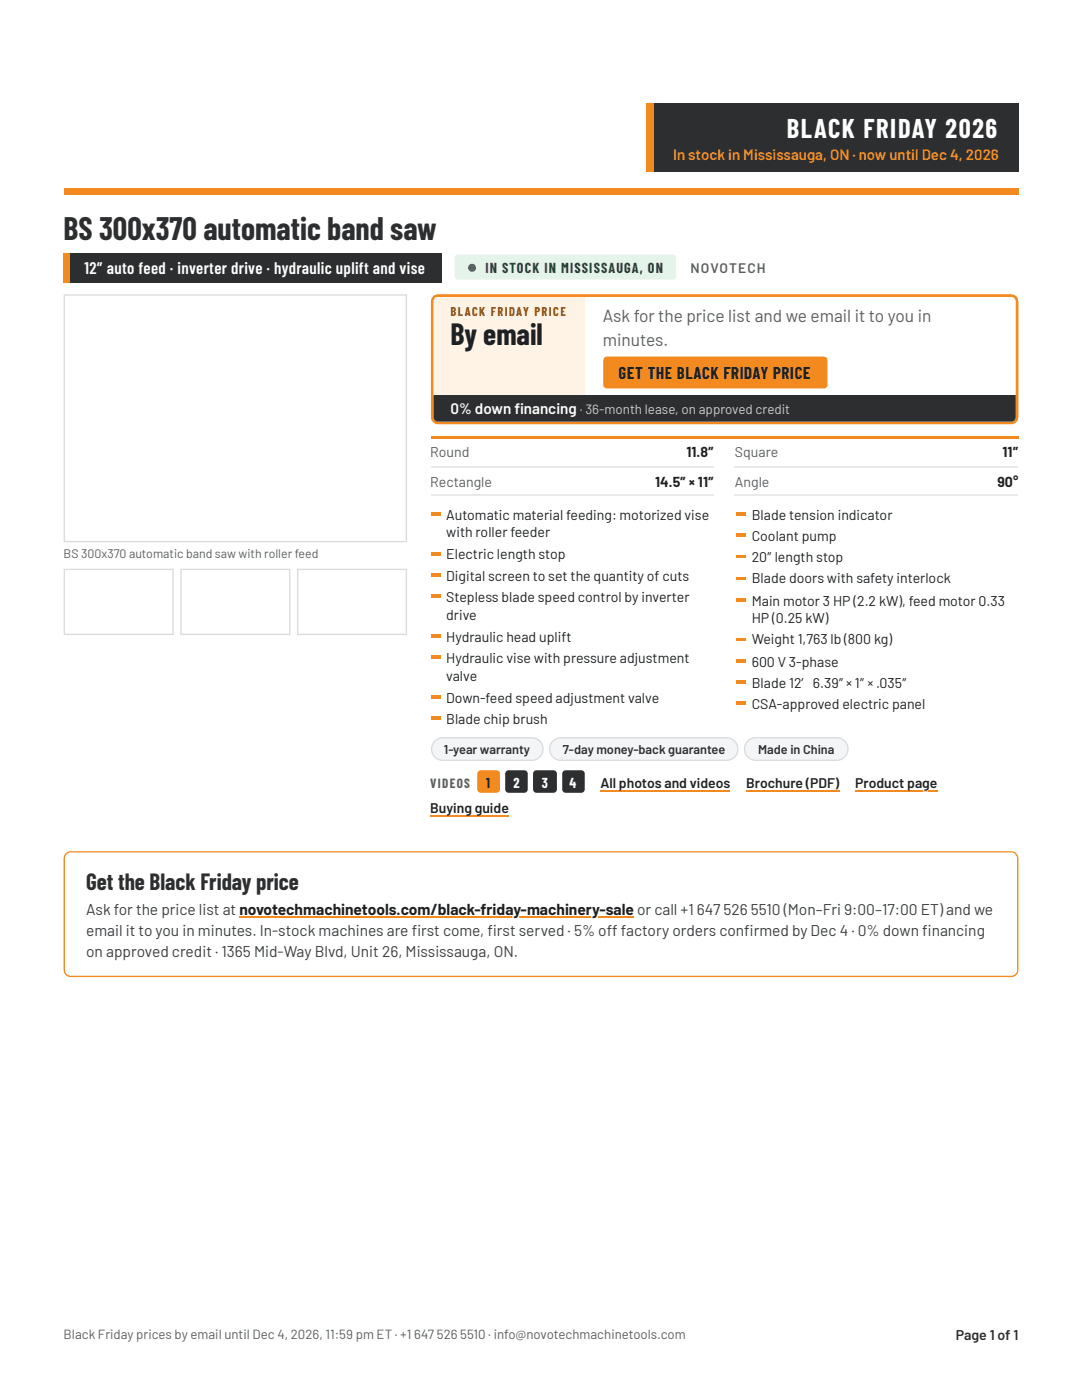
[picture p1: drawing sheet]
<svg xmlns="http://www.w3.org/2000/svg" width="216mm" height="279mm" viewBox="0 0 216 279" stroke-linecap="round" stroke-linejoin="round" font-family="sans-serif">
<defs><g id="words">
<text font-size="6.3" fill="#2d2e30" x="12.7" y="47.9">BS 300x370 automatic band saw</text>
<text font-size="6" fill="#1f2022" x="89.9" y="68.8">By email</text>
<text font-size="5.3" fill="#fff" x="157" y="27.5">BLACK FRIDAY 2026</text>
<text font-size="4.6" fill="#2d2e30" x="17.2" y="177.5">Get the Black Friday price</text>
<g font-size="3.5" fill="#5a5d62">
<text x="120.3" y="64.3">Ask for the price list and we email it to you in</text>
<text x="120.3" y="69.1">minutes.</text>
</g>
<text font-size="3.3" fill="#fff" x="16.8" y="54.8">12″ auto feed · inverter drive · hydraulic uplift and vise</text>
<text font-size="3.3" fill="#1f2022" x="123.4" y="75.7">GET THE BLACK FRIDAY PRICE</text>
<g font-size="3.1" fill="#3b3d40">
<text x="17.2" y="182.6">Ask for the price list at novotechmachinetools.com/black-friday-machinery-sale or call +1</text>
<text x="139.1" y="182.6">647</text>
<text x="144.4" y="182.6">526</text>
<text x="149.8" y="182.6">5510 (Mon–Fri 9:00–17:00 ET) and we</text>
<text x="17.2" y="186.8">email it to you in minutes. In-stock machines are frst come, frst served · 5% off factory orders confrmed by Dec 4 · 0% down fnancing</text>
<text x="17.2" y="191">on approved credit · 1365 Mid-Way Blvd, Unit 26, Mississauga, ON.</text>
<text x="82.2" y="186.8">i</text>
<text x="97.3" y="186.8">i</text>
<text x="148.5" y="186.8">i</text>
<text x="184" y="186.8">i</text>
</g>
<text font-size="3" fill="#f28a1f" x="134.3" y="32">In stock in Mississauga, ON · now until Dec 4, 2026</text>
<g font-size="3" fill="#fff">
<text x="89.9" y="82.5">0% down fnancing</text>
<text x="102.6" y="82.5">i</text>
</g>
<text font-size="2.8" fill="#17663a" x="96.9" y="54.5">IN STOCK IN MISSISSAUGA, ON</text>
<g font-size="2.8" fill="#5a5d62">
<text x="137.8" y="54.5">NOVOTECH</text>
<text x="85.9" y="91.3">Round</text>
<text x="146.6" y="91.3">Square</text>
<text x="85.9" y="97.1">Rectangle</text>
<text x="146.6" y="97.1">Angle</text>
</g>
<g font-size="2.8" fill="#1f2022">
<text x="137" y="91.3">11.8″</text>
<text x="200" y="91.3">11″</text>
<text x="130.8" y="97.1">14.5″ × 11″</text>
<text x="199" y="97.1">90°</text>
<text x="89" y="103.7">Automatic material feeding: motorized vise</text>
<text x="89" y="107.2">with roller feeder</text>
<text x="150" y="103.7">Blade tension indicator</text>
<text x="150" y="107.9">Coolant pump</text>
<text x="89" y="111.7">Electric length stop</text>
<text x="150" y="112.2">20″ length stop</text>
<text x="89" y="115.9">Digital screen to set the quantity of cuts</text>
<text x="150" y="116.4">Blade doors with safety interlock</text>
<text x="89" y="120.1">Stepless blade speed control by inverter</text>
<text x="89" y="123.8">drive</text>
<text x="150" y="120.9">Main motor 3 HP (2.2 kW), feed motor 0.33</text>
<text x="150" y="124.4">HP (0.25 kW)</text>
<text x="89" y="128.1">Hydraulic head uplift</text>
<text x="150" y="128.6">Weight 1,763 lb (800 kg)</text>
<text x="89" y="132.3">Hydraulic vise with pressure adjustment</text>
<text x="89" y="136">valve</text>
<text x="150" y="133.1">600 V 3-phase</text>
<text x="150" y="137.3">Blade 12′ 6.39″ × 1″ × .035″</text>
<text x="89" y="140.2">Down-feed speed adjustment valve</text>
<text x="150" y="141.6">CSA-approved electric panel</text>
<text x="89" y="144.5">Blade chip brush</text>
<text x="97" y="157.2">1</text>
<text x="119.8" y="157.2">All photos and videos</text>
<text x="148.9" y="157.2">Brochure (PDF)</text>
<text x="170.7" y="157.2">Product page</text>
<text x="85.9" y="162.2">Buying guide</text>
</g>
<g font-size="2.8" fill="#fff">
<text x="102.4" y="157.2">2</text>
<text x="108.1" y="157.2">3</text>
<text x="113.7" y="157.2">4</text>
</g>
<text font-size="2.8" fill="#2d2e30" x="190.7" y="267.5">Page 1 of 1</text>
<text font-size="2.7" fill="#c9cbcf" x="115.7" y="82.5">· 36-month lease, on approved credit</text>
<g font-size="2.6" fill="#5a5d62">
<text x="85.9" y="157.2">VIDEOS</text>
<text x="12.7" y="267.2">Black Friday prices by email until Dec 4, 2026, 11:59 pm ET · +1 647</text>
<text x="87.2" y="267.2">526</text>
<text x="91.8" y="267.2">5510 · info@novotechmachinetools.com</text>
</g>
<text font-size="2.5" fill="#8a4a0e" x="89.9" y="63">BLACK FRIDAY PRICE</text>
<text font-size="2.5" fill="#5a5d62" x="12.7" y="111.4">BS 300x370 automatic band saw with roller feed</text>
<g font-size="2.5" fill="#2d2e30">
<text x="88.6" y="150.5">1-year warranty</text>
<text x="112.3" y="150.5">7-day money-back guarantee</text>
<text x="151.3" y="150.5">Made in China</text>
</g>
</g></defs>
<path d="M12.7 37.6h190.5v1.3h-190.5z" fill="#f28a1f"/>
<path d="M13.2 170.4l.9-.4h187.7a1.28 1.28 0 0 1 1.3 1.3v22.3a1.28 1.28 0 0 1-1.3 1.3h-187.7a1.28 1.28 0 0 1-1.3-1.3v-22.3z" fill="none" stroke="#f28a1f" stroke-width=".26"/>
<path d="M128.9 20.6h74.3v13.8h-74.3z" fill="#2d2e30"/>
<path d="M128.9 20.6h1.5v13.8h-1.5z" fill="#f28a1f"/>
<path d="M12.7 50.5h75.4v5.9h-75.4z" fill="#2d2e30"/>
<path d="M12.7 50.5h1.3v5.9h-1.3z" fill="#f28a1f"/>
<path d="M91 51l.5-.2h42.7a.71 .71 0 0 1 .7 .7v3.6a.71 .71 0 0 1-.7 .7h-42.7a.71 .71 0 0 1-.7-.7v-3.6z" fill="#e5f4ea"/>
<circle cx="94.2" cy="53.4" r=".79" fill="#1f9d55"/>
<path d="M12.7 58.7h68.5v49.5h-68.5z" fill="#fff"/>
<path d="M12.8 58.9h68.3v49.2h-68.3z" fill="none" stroke="#d9dbde" stroke-width=".26"/>
<path d="M12.7 113.5h22v13.2h-22z" fill="#fff"/>
<path d="M12.8 113.6h21.7v13h-21.7z" fill="none" stroke="#d9dbde" stroke-width=".26"/>
<path d="M36 113.5h21.9v13.2h-21.9z" fill="#fff"/>
<path d="M36.1 113.6h21.7v13h-21.7z" fill="none" stroke="#d9dbde" stroke-width=".26"/>
<path d="M59.3 113.5h21.9v13.2h-21.9z" fill="#fff"/>
<path d="M59.4 113.6h21.7v13h-21.7z" fill="none" stroke="#d9dbde" stroke-width=".26"/>
<path d="M86.6 59.3l.8-.3h114.4a1.15 1.15 0 0 1 1.1 1.1v23.2a1.15 1.15 0 0 1-1.1 1.1h-114.4a1.15 1.15 0 0 1-1.1-1.1v-23.2z" fill="none" stroke="#f28a1f" stroke-width=".53"/>
<path d="M86 87h117.2v.6h-117.2z" fill="#f28a1f"/>
<path d="M86.5 59.3h30.2v19.5h-30.2z" fill="#fff3e6"/>
<path d="M120.6 71.4l.5-.2h43.3a.71 .71 0 0 1 .7 .7v4.9a.71 .71 0 0 1-.7 .7h-43.3a.71 .71 0 0 1-.7-.7v-4.9z" fill="#f28a1f"/>
<path d="M86.5 78.8h116.2v5.3h-116.2z" fill="#2d2e30"/>
<path d="M86 93.3h56.3M86 98.8h56.3M146.6 93.3h56.6M146.6 98.8h56.6" fill="none" stroke="#e8eaec" stroke-width=".26"/>
<path d="M86.8 147.9a2.25 2.25 0 0 1 1.6-.7h17.7a2.25 2.25 0 0 1 2.2 2.3 2.25 2.25 0 0 1-2.2 2.2h-17.7a2.25 2.25 0 0 1-2.1-1.3 2.25 2.25 0 0 1 .5-2.5z" fill="#f4f5f6"/>
<path d="M86.8 147.9a2.25 2.25 0 0 1 1.6-.7h17.7a2.25 2.25 0 0 1 2.2 2.3 2.25 2.25 0 0 1-2.2 2.2h-17.7a2.25 2.25 0 0 1-2.1-1.3 2.25 2.25 0 0 1 .5-2.5z" fill="none" stroke="#d9dbde" stroke-width=".26"/>
<path d="M110.3 147.9a2.25 2.25 0 0 1 1.6-.7h33.1a2.25 2.25 0 0 1 2.2 2.3 2.25 2.25 0 0 1-2.2 2.2h-33.1a2.25 2.25 0 0 1-2.1-1.3 2.25 2.25 0 0 1 .5-2.5z" fill="#f4f5f6"/>
<path d="M110.3 147.9a2.25 2.25 0 0 1 1.6-.7h33.1a2.25 2.25 0 0 1 2.2 2.3 2.25 2.25 0 0 1-2.2 2.2h-33.1a2.25 2.25 0 0 1-2.1-1.3 2.25 2.25 0 0 1 .5-2.5z" fill="none" stroke="#d9dbde" stroke-width=".26"/>
<path d="M149.2 147.9a2.25 2.25 0 0 1 1.6-.7h16.2a2.25 2.25 0 0 1 2.2 2.3 2.25 2.25 0 0 1-2.2 2.2h-16.2a2.25 2.25 0 0 1-2.1-1.3 2.25 2.25 0 0 1 .5-2.5z" fill="#f4f5f6"/>
<path d="M149.2 147.9a2.25 2.25 0 0 1 1.6-.7h16.2a2.25 2.25 0 0 1 2.2 2.3 2.25 2.25 0 0 1-2.2 2.2h-16.2a2.25 2.25 0 0 1-2.1-1.3 2.25 2.25 0 0 1 .5-2.5z" fill="none" stroke="#d9dbde" stroke-width=".26"/>
<path d="M95.5 153.9l.5-.2h3a.71 .71 0 0 1 .7 .7v3.1a.71 .71 0 0 1-.7 .7h-3a.71 .71 0 0 1-.8-.7v-3.1z" fill="#f28a1f"/>
<g fill="#2d2e30">
<path d="M101 153.9l.5-.2h3.1a.71 .71 0 0 1 .7 .7v3.1a.71 .71 0 0 1-.7 .7h-3.1a.71 .71 0 0 1-.7-.7v-3.1z"/>
<path d="M106.6 153.9l.5-.2h3.3a.71 .71 0 0 1 .7 .7v3.1a.71 .71 0 0 1-.7 .7h-3.3a.71 .71 0 0 1-.7-.7v-3.1z"/>
<path d="M112.4 153.9l.5-.2h3.1a.71 .71 0 0 1 .7 .7v3.1a.71 .71 0 0 1-.7 .7h-3.1a.71 .71 0 0 1-.7-.7v-3.1z"/>
</g>
<path d="M119.8 157.8h25.9M148.9 157.8h18.6M170.7 157.8h16.4M85.9 162.9h15.6M47.8 183h78.7" fill="none" stroke="#f28a1f" stroke-width=".26"/>
<g fill="#f28a1f">
<path d="M86 102.1h1.8v.8h-1.8z"/>
<path d="M86 110.1h1.8v.8h-1.8z"/>
<path d="M86 114.3h1.8v.8h-1.8z"/>
<path d="M86 118.5h1.8v.8h-1.8z"/>
<path d="M86 126.5h1.8v.8h-1.8z"/>
<path d="M86 130.7h1.8v.8h-1.8z"/>
<path d="M86 138.6h1.8v.8h-1.8z"/>
<path d="M86 142.9h1.8v.8h-1.8z"/>
<path d="M146.8 102.1h1.9v.8h-1.9z"/>
<path d="M146.8 106.4h1.9v.8h-1.9z"/>
<path d="M146.8 110.9h1.9v.5h-1.9z"/>
<path d="M146.8 115.1h1.9v.5h-1.9z"/>
<path d="M146.8 119.3h1.9v.8h-1.9z"/>
<path d="M146.8 127.3h1.9v.5h-1.9z"/>
<path d="M146.8 131.5h1.9v.8h-1.9z"/>
<path d="M146.8 135.7h1.9v.8h-1.9z"/>
<path d="M146.8 140h1.9v.8h-1.9z"/>
</g>
<use href="#words"/>
</svg>
